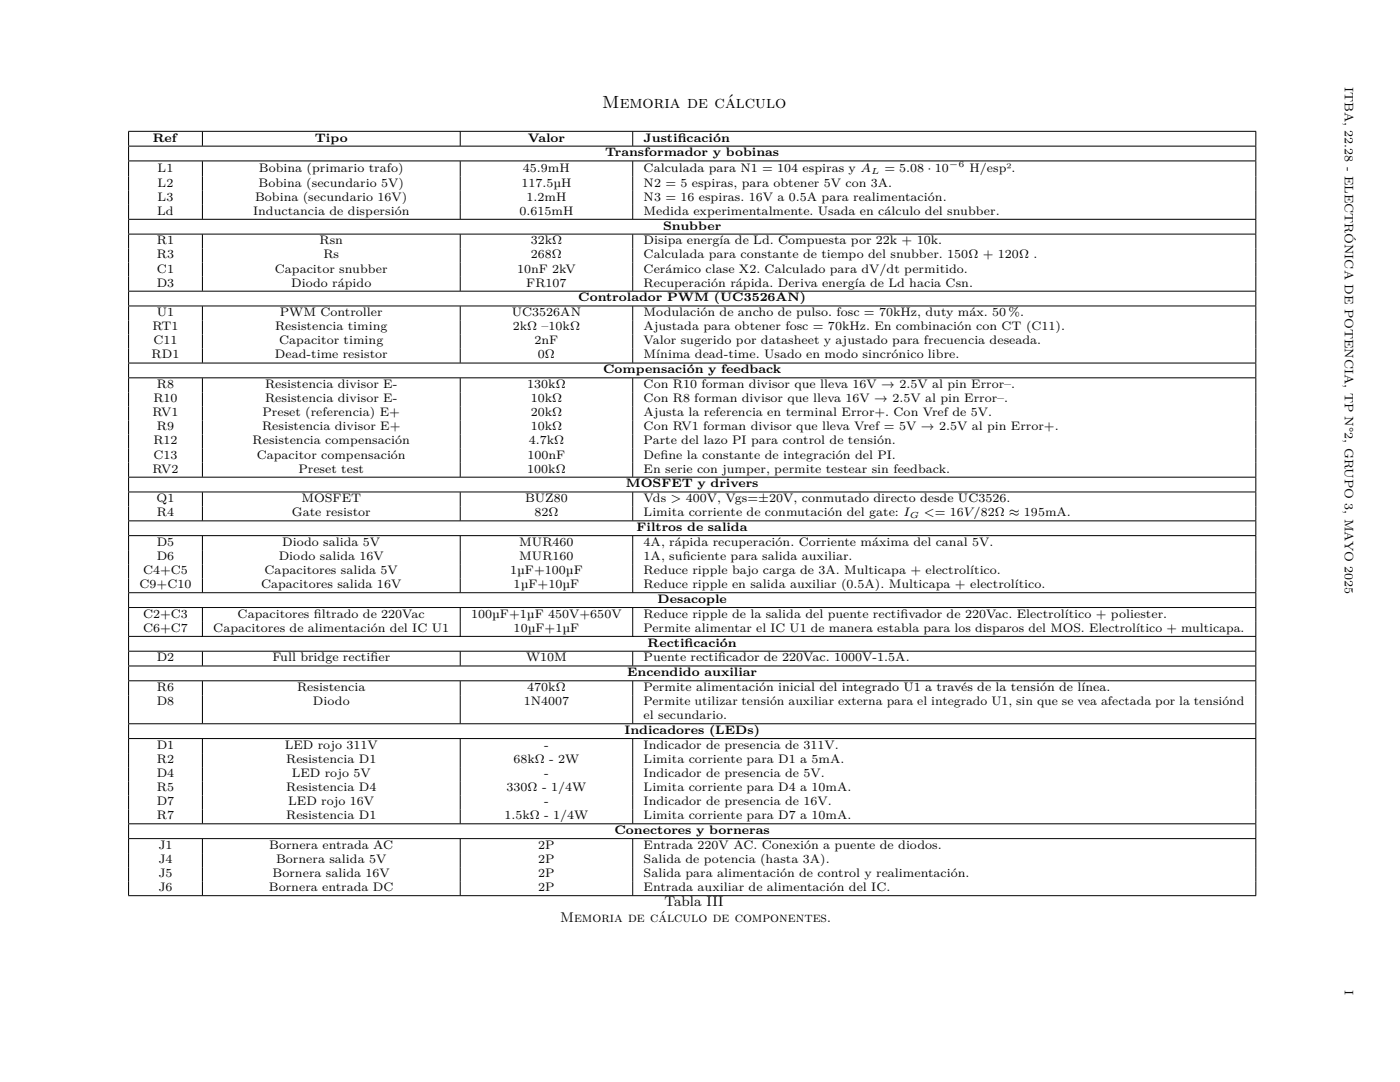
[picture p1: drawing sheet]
<svg xmlns="http://www.w3.org/2000/svg" width="279mm" height="216mm" viewBox="0 0 279 216" stroke-linecap="round" stroke-linejoin="round" font-family="sans-serif">
<defs><g id="words">
<text font-size="3.5" x="120.2" y="21.5">Memoria de cálculo</text>
<g font-size="2.8">
<text x="111.8" y="183.9">Memoria de cálculo de componentes.</text>
<text x="132.6" y="180.7">Tabla III</text>
</g>
<g font-size="2.5">
<text x="268.4" y="17.3" transform="rotate(90 268.4 17.3)">ITBA, 22.28 - ELECTRÓNICA DE POTENCIA, TP N°2, GRUPO 3, MAYO 2025</text>
<text x="30.5" y="28.2">Ref</text>
<text x="62.8" y="28.2">Tipo</text>
<text x="105.3" y="28.2">Valor</text>
<text x="128.5" y="28.2">Justif</text>
<text x="135.2" y="28.2">icación</text>
<text x="31.5" y="34.4">L1</text>
<text x="51.7" y="34.4">Bobina (primario trafo)</text>
<text x="104.4" y="34.4">45.9mH</text>
<text x="120.7" y="31.2">Transformador y bobinas</text>
<text x="128.5" y="34.4">Calculada para N1 = 104 espiras y A</text>
<text x="176.5" y="34.4">= 5.08 · 10</text>
<text x="193.5" y="34.4">H/esp2.</text>
<text x="31.5" y="37.2">L2</text>
<text x="31.5" y="40">L3</text>
<text x="50.9" y="40">Bobina (secundario 16V)</text>
<text x="51.6" y="37.2">Bobina (secundario 5V)</text>
<text x="104" y="37.2">117.5µH</text>
<text x="105.1" y="40">1.2mH</text>
<text x="128.5" y="37.2">N2 = 5 espiras, para obtener 5V con 3A.</text>
<text x="128.5" y="40">N3 = 16 espiras. 16V a 0.5A para realimentación.</text>
<text x="31.4" y="42.8">Ld</text>
<text x="50.5" y="42.8">Inductancia de dispersión</text>
<text x="103.7" y="42.8">0.615mH</text>
<text x="128.5" y="42.8">Medida experimentalmente. Usada en cálculo del snubber.</text>
<text x="132.3" y="45.8">Snubber</text>
<text x="31.3" y="48.8">R1</text>
<text x="31.3" y="51.6">R3</text>
<text x="63.8" y="48.8">Rsn</text>
<text x="64.5" y="51.6">Rs</text>
<text x="105.9" y="48.8">32kΩ</text>
<text x="106" y="51.6">268Ω</text>
<text x="128.5" y="48.8">Disipa energía de Ld. Compuesta por 22k + 10k.</text>
<text x="128.5" y="51.6">Calculada para constante de tiempo del snubber. 150Ω + 120Ω .</text>
<text x="31.3" y="57.2">D3</text>
<text x="31.3" y="54.4">C1</text>
<text x="54.9" y="54.4">Capacitor snubber</text>
<text x="58.1" y="57.2">Diodo rápido</text>
<text x="103.2" y="54.4">10nF 2kV</text>
<text x="105" y="57.2">FR107</text>
<text x="128.5" y="54.4">Cerámico clase X2. Calculado para dV/dt permitido.</text>
<text x="128.5" y="57.2">Recuperación rápida. Deriva energía de Ld hacia Csn.</text>
<text x="30.4" y="65.9">RT1</text>
<text x="31.3" y="63.1">U1</text>
<text x="54.9" y="65.9">Resistencia timing</text>
<text x="55.9" y="63.1">PWM Controller</text>
<text x="102.1" y="63.1">UC3526AN</text>
<text x="102.3" y="65.9">2kΩ –10kΩ</text>
<text x="115.4" y="60.1">Controlador PWM (UC3526AN)</text>
<text x="128.5" y="63.1">Modulación de ancho de pulso. fosc = 70kHz, duty máx. 50 %.</text>
<text x="128.5" y="65.9">Ajustada para obtener fosc = 70kHz. En combinación con CT (C11).</text>
<text x="30.3" y="71.5">RD1</text>
<text x="30.6" y="68.7">C11</text>
<text x="54.8" y="71.5">Dead-time resistor</text>
<text x="55.7" y="68.7">Capacitor timing</text>
<text x="106.7" y="68.7">2nF</text>
<text x="107.4" y="71.5">0Ω</text>
<text x="128.5" y="68.7">Valor sugerido por datasheet y ajustado para frecuencia deseada.</text>
<text x="128.5" y="71.5">Mínima dead-time. Usado en modo sincrónico libre.</text>
<text x="31.3" y="77.4">R8</text>
<text x="52.9" y="77.4">Resistencia divisor E-</text>
<text x="105.2" y="77.4">130kΩ</text>
<text x="120.3" y="74.5">Compensación y feedback</text>
<text x="128.5" y="77.4">Con R10 forman divisor que lleva 16V → 2.5V al pin Error–.</text>
<text x="30.4" y="83.1">RV1</text>
<text x="30.6" y="80.2">R10</text>
<text x="52.4" y="83.1">Preset (referencia) E+</text>
<text x="52.9" y="80.2">Resistencia divisor E-</text>
<text x="105.9" y="80.2">10kΩ</text>
<text x="105.9" y="83.1">20kΩ</text>
<text x="128.5" y="80.2">Con R8 forman divisor que lleva 16V → 2.5V al pin Error–.</text>
<text x="128.5" y="83.1">Ajusta la referencia en terminal Error+. Con Vref de 5V.</text>
<text x="30.6" y="88.7">R12</text>
<text x="31.3" y="85.9">R9</text>
<text x="50.4" y="88.7">Resistencia compensación</text>
<text x="52.3" y="85.9">Resistencia divisor E+</text>
<text x="105.5" y="88.7">4.7kΩ</text>
<text x="105.9" y="85.9">10kΩ</text>
<text x="128.5" y="85.9">Con RV1 forman divisor que lleva Vref = 5V → 2.5V al pin Error+.</text>
<text x="128.5" y="88.7">Parte del lazo PI para control de tensión.</text>
<text x="30.4" y="94.3">RV2</text>
<text x="30.6" y="91.5">C13</text>
<text x="51.2" y="91.5">Capacitor compensación</text>
<text x="59.6" y="94.3">Preset test</text>
<text x="105.2" y="94.3">100kΩ</text>
<text x="105.3" y="91.5">100nF</text>
<text x="128.5" y="91.5">Def</text>
<text x="128.5" y="94.3">En serie con jumper, permite testear sin feedback.</text>
<text x="131.8" y="91.5">ine la constante de integración del PI.</text>
<text x="31.3" y="100.2">Q1</text>
<text x="60.1" y="100.2">MOSFET</text>
<text x="104.8" y="100.2">BUZ80</text>
<text x="124.9" y="97.3">MOSFET y drivers</text>
<text x="128.5" y="100.2">Vds &gt; 400V, Vgs=±20V, conmutado directo desde UC3526.</text>
<text x="31.3" y="103">R4</text>
<text x="58.2" y="103">Gate resistor</text>
<text x="106.7" y="103">82Ω</text>
<text x="127" y="106">Filtros de salida</text>
<text x="128.5" y="103">Limita corriente de conmutación del gate: I</text>
<text x="184.4" y="103">&lt;= 16V/82Ω ≈ 195mA.</text>
<text x="31.3" y="108.9">D5</text>
<text x="31.3" y="111.7">D6</text>
<text x="55.6" y="111.7">Diodo salida 16V</text>
<text x="56.3" y="108.9">Diodo salida 5V</text>
<text x="103.6" y="108.9">MUR460</text>
<text x="103.6" y="111.7">MUR160</text>
<text x="128.5" y="108.9">4A, rápida recuperación. Corriente máxima del canal 5V.</text>
<text x="128.5" y="111.7">1A, suf</text>
<text x="136.2" y="111.7">iciente para salida auxiliar.</text>
<text x="27.8" y="117.4">C9+C10</text>
<text x="28.5" y="114.5">C4+C5</text>
<text x="52.1" y="117.4">Capacitores salida 16V</text>
<text x="52.8" y="114.5">Capacitores salida 5V</text>
<text x="101.8" y="114.5">1µF+100µF</text>
<text x="102.5" y="117.4">1µF+10µF</text>
<text x="128.5" y="114.5">Reduce ripple bajo carga de 3A. Multicapa + electrolítico.</text>
<text x="128.5" y="117.4">Reduce ripple en salida auxiliar (0.5A). Multicapa + electrolítico.</text>
<text x="28.5" y="123.3">C2+C3</text>
<text x="47.4" y="123.3">Capacitores f</text>
<text x="62.6" y="123.3">iltrado de 220Vac</text>
<text x="94" y="123.3">100µF+1µF 450V+650V</text>
<text x="128.5" y="123.3">Reduce ripple de la salida del puente rectif</text>
<text x="131.2" y="120.3">Desacople</text>
<text x="179.7" y="123.3">ivador de 220Vac. Electrolítico + poliester.</text>
<text x="28.5" y="126.1">C6+C7</text>
<text x="31.3" y="132">D2</text>
<text x="42.6" y="126.1">Capacitores de alimentación del IC U1</text>
<text x="54.4" y="132">Full bridge rectif</text>
<text x="73.9" y="132">ier</text>
<text x="102.5" y="126.1">10µF+1µF</text>
<text x="105" y="132">W10M</text>
<text x="128.5" y="126.1">Permite alimentar el IC U1 de manera establa para los disparos del MOS. Electrolítico + multicapa.</text>
<text x="128.5" y="132">Puente rectif</text>
<text x="129.2" y="129">Rectif</text>
<text x="136.6" y="129">icación</text>
<text x="143.3" y="132">icador de 220Vac. 1000V-1.5A.</text>
<text x="31.3" y="137.9">R6</text>
<text x="59.3" y="137.9">Resistencia</text>
<text x="105.2" y="137.9">470kΩ</text>
<text x="125.2" y="134.9">Encendido auxiliar</text>
<text x="128.5" y="137.9">Permite alimentación inicial del integrado U1 a través de la tensión de línea.</text>
<text x="31.3" y="140.7">D8</text>
<text x="62.5" y="140.7">Diodo</text>
<text x="104.5" y="140.7">1N4007</text>
<text x="128.5" y="140.7">Permite utilizar tensión auxiliar externa para el integrado U1, sin que se vea afectada por la tensiónd</text>
<text x="128.5" y="143.5">el secundario.</text>
<text x="31.3" y="149.4">D1</text>
<text x="56.8" y="149.4">LED rojo 311V</text>
<text x="108.6" y="149.4">-</text>
<text x="124.6" y="146.5">Indicadores (LEDs)</text>
<text x="128.5" y="149.4">Indicador de presencia de 311V.</text>
<text x="31.3" y="155">D4</text>
<text x="31.3" y="152.2">R2</text>
<text x="57.1" y="152.2">Resistencia D1</text>
<text x="58.2" y="155">LED rojo 5V</text>
<text x="102.5" y="152.2">68kΩ - 2W</text>
<text x="108.6" y="155">-</text>
<text x="128.5" y="152.2">Limita corriente para D1 a 5mA.</text>
<text x="128.5" y="155">Indicador de presencia de 5V.</text>
<text x="31.3" y="160.7">D7</text>
<text x="31.3" y="157.8">R5</text>
<text x="57.1" y="157.8">Resistencia D4</text>
<text x="57.5" y="160.7">LED rojo 16V</text>
<text x="101.1" y="157.8">330Ω - 1/4W</text>
<text x="108.6" y="160.7">-</text>
<text x="128.5" y="157.8">Limita corriente para D4 a 10mA.</text>
<text x="128.5" y="160.7">Indicador de presencia de 16V.</text>
<text x="31.3" y="163.5">R7</text>
<text x="57.1" y="163.5">Resistencia D1</text>
<text x="100.7" y="163.5">1.5kΩ - 1/4W</text>
<text x="122.6" y="166.4">Conectores y borneras</text>
<text x="128.5" y="163.5">Limita corriente para D7 a 10mA.</text>
<text x="31.6" y="169.4">J1</text>
<text x="31.6" y="172.2">J4</text>
<text x="53.7" y="169.4">Bornera entrada AC</text>
<text x="55.1" y="172.2">Bornera salida 5V</text>
<text x="107.4" y="169.4">2P</text>
<text x="107.4" y="172.2">2P</text>
<text x="128.5" y="169.4">Entrada 220V AC. Conexión a puente de diodos.</text>
<text x="128.5" y="172.2">Salida de potencia (hasta 3A).</text>
<text x="31.6" y="175">J5</text>
<text x="31.6" y="177.8">J6</text>
<text x="53.7" y="177.8">Bornera entrada DC</text>
<text x="54.4" y="175">Bornera salida 16V</text>
<text x="107.4" y="175">2P</text>
<text x="107.4" y="177.8">2P</text>
<text x="128.5" y="175">Salida para alimentación de control y realimentación.</text>
<text x="128.5" y="177.8">Entrada auxiliar de alimentación del IC.</text>
<text x="268.4" y="197.6" transform="rotate(90 268.4 197.6)">I</text>
</g>
<g font-size="1.8">
<text x="173.8" y="34.8">L</text>
<text x="189.4" y="33.4">−6</text>
<text x="181.5" y="103.4">G</text>
</g>
</g></defs>
<g fill="none" stroke="#000" stroke-width=".2">
<path d="M25.6 26.2h225.1M25.6 29.2h225.1M25.6 32.1h225.1M25.7 26.3v2.8M25.7 29.2v2.8M25.7 32.2v11.5M40.4 26.3v2.8M40.4 32.2v11.5M91.8 26.3v2.8M91.8 32.2v11.5M126.3 26.3v2.8M126.3 32.2v11.5"/>
<path d="M250.6 26.3v2.8M250.6 29.2v2.8M250.6 32.2v11.5M25.6 43.8h225.1M25.6 46.7h225.1M25.6 58.1h225.1M25.7 43.8v2.8M25.7 46.8v11.2M25.7 58.2v2.8M40.4 46.8v11.2M91.8 46.8v11.2M126.3 46.8v11.2"/>
<path d="M250.6 43.8v2.8M250.6 46.8v11.2M250.6 58.2v2.8M25.6 61.1h225.1M25.6 72.4h225.1M25.6 75.4h225.1M25.7 61.1v11.3M25.7 72.5v2.8M25.7 75.5v19.6M40.4 61.1v11.3M40.4 75.5v19.6M91.8 61.1v11.3"/>
<path d="M91.8 75.5v19.6M126.3 61.1v11.3M126.3 75.5v19.6M250.6 61.1v11.3M250.6 72.5v2.8M250.6 75.5v19.6M25.6 95.2h225.1M25.6 98.2h225.1M25.7 95.3v2.8M25.7 98.2v5.7M40.4 98.2v5.7M91.8 98.2v5.7"/>
<path d="M126.3 98.2v5.7M250.6 95.3v2.8M250.6 98.2v5.7M25.6 103.9h225.1M25.6 106.9h225.1M25.6 118.3h225.1M25.7 104v2.8M25.7 107v11.2M25.7 118.3v2.9M40.4 107v11.2M91.8 107v11.2M126.3 107v11.2"/>
<path d="M250.6 104v2.8M250.6 107v11.2M250.6 118.3v2.9M25.6 121.2h225.1M25.6 127h225.1M25.6 129.9h225.1M25.6 132.9h225.1M25.6 135.8h225.1M25.7 121.3v5.6M25.7 127.1v2.8M25.7 130v2.8M25.7 133v2.8"/>
<path d="M25.7 135.9v8.4M40.4 121.3v5.6M40.4 130v2.8M40.4 135.9v8.4M91.8 121.3v5.6M91.8 130v2.8M91.8 135.9v8.4M126.3 121.3v5.6M126.3 130v2.8M126.3 135.9v8.4M250.6 121.3v5.6M250.6 127.1v2.8"/>
<path d="M250.6 130v2.8M250.6 133v2.8M250.6 135.9v8.4M25.6 144.4h225.1M25.6 147.4h225.1M25.7 144.5v2.8M25.7 147.4v16.9M40.4 147.4v16.9M91.8 147.4v16.9M126.3 147.4v16.9M250.6 144.5v2.8M250.6 147.4v16.9"/>
<path d="M25.6 164.4h225.1M25.6 167.3h225.1M25.6 178.7h225.1M25.7 164.5v2.8M25.7 167.4v11.3M40.4 167.4v11.3M91.8 167.4v11.3M126.3 167.4v11.3M250.6 164.5v2.8M250.6 167.4v11.3"/>
</g>
<use href="#words"/>
</svg>
